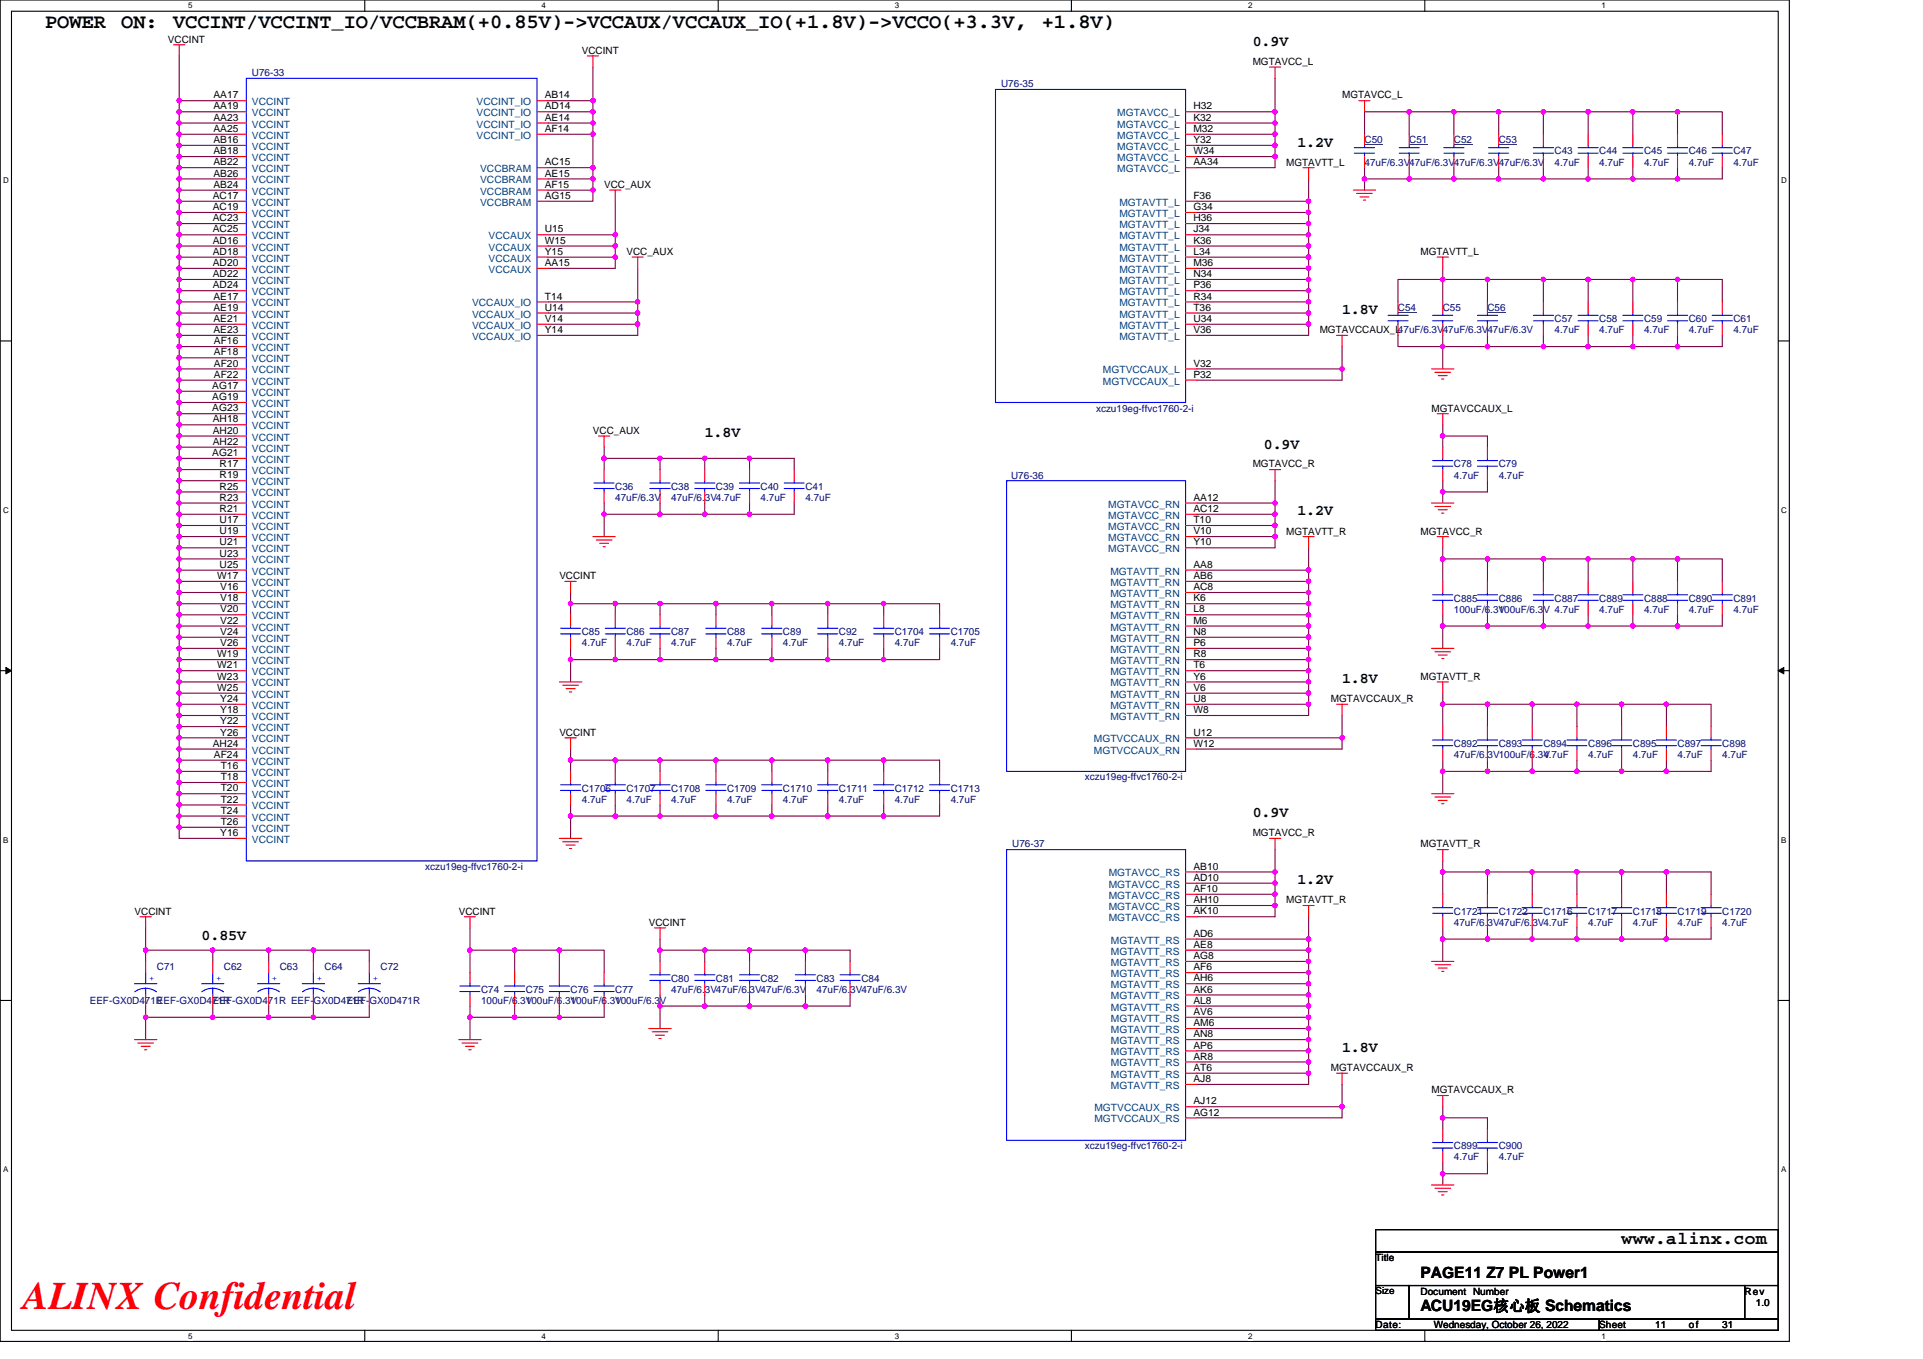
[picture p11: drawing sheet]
<svg xmlns="http://www.w3.org/2000/svg" width="297mm" height="210mm" viewBox="0 0 297 210" stroke-linecap="round" stroke-linejoin="round" font-family="sans-serif">
<defs><g id="words">
<text font-size="6" fill="#f00" x="3.5" y="202.3">ALINX Confidential</text>
<g font-size="3.2">
<text x="7" y="4.4">POWER</text>
<text x="18.7" y="4.4">ON:</text>
<text x="26.7" y="4.4">VCCINT/VCCINT_IO/VCCBRAM(+0.85V)-&gt;VCCAUX/VCCAUX_IO(+1.8V)-&gt;VCCO(+3.3V,</text>
<text x="160.9" y="4.4">+1.8V)</text>
</g>
<text font-size="2.8" x="250.5" y="192.3">www.alinx.com</text>
<g font-size="2.4">
<text x="219.4" y="197.4">PAGE11 Z7 PL Power1</text>
<text x="219.4" y="202.6">ACU19EG核心板 Schematics</text>
</g>
<g font-size="2.3">
<text x="193.5" y="7.1">0.9V</text>
<text x="200.4" y="22.7">1.2V</text>
<text x="207.3" y="48.6">1.8V</text>
<text x="108.9" y="67.6">1.8V</text>
<text x="195.2" y="69.3">0.9V</text>
<text x="200.4" y="79.7">1.2V</text>
<text x="207.3" y="105.6">1.8V</text>
<text x="193.5" y="126.3">0.9V</text>
<text x="200.4" y="136.7">1.2V</text>
<text x="31.1" y="145.3">0.85V</text>
<text x="207.3" y="162.6">1.8V</text>
</g>
<g font-size="1.5">
<text x="25.9" y="6.6">VCCINT</text>
<text x="89.9" y="8.3">VCCINT</text>
<text x="193.5" y="10">MGTAVCC_L</text>
<text x="33" y="15.2">AA17</text>
<text x="33" y="16.9">AA19</text>
<text x="84.2" y="15.2">AB14</text>
<text x="84.2" y="16.9">AD14</text>
<text x="184.3" y="16.9">H32</text>
<text x="207.3" y="15.2">MGTAVCC_L</text>
<text x="33" y="18.6">AA23</text>
<text x="33" y="20.4">AA25</text>
<text x="33" y="22.1">AB16</text>
<text x="33" y="23.8">AB18</text>
<text x="84.2" y="18.6">AE14</text>
<text x="84.2" y="20.4">AF14</text>
<text x="184.3" y="18.6">K32</text>
<text x="184.3" y="20.4">M32</text>
<text x="184.3" y="22.1">Y32</text>
<text x="184.3" y="23.8">W34</text>
<text x="33" y="25.5">AB22</text>
<text x="33" y="27.3">AB26</text>
<text x="33" y="29">AB24</text>
<text x="84.2" y="25.5">AC15</text>
<text x="84.2" y="27.3">AE15</text>
<text x="84.2" y="29">AF15</text>
<text x="93.3" y="29">VCC_AUX</text>
<text x="184.3" y="25.5">AA34</text>
<text x="198.7" y="25.6">MGTAVTT_L</text>
<text x="32.9" y="30.7">AC17</text>
<text x="32.9" y="32.5">AC19</text>
<text x="32.9" y="34.2">AC23</text>
<text x="32.9" y="35.9">AC25</text>
<text x="84.2" y="30.7">AG15</text>
<text x="84.2" y="35.9">U15</text>
<text x="184.3" y="30.7">F36</text>
<text x="184.3" y="32.5">G34</text>
<text x="184.3" y="34.2">H36</text>
<text x="184.3" y="35.9">J34</text>
<text x="32.9" y="37.7">AD16</text>
<text x="32.9" y="39.4">AD18</text>
<text x="32.9" y="41.1">AD20</text>
<text x="84.2" y="37.7">W15</text>
<text x="84.2" y="39.4">Y15</text>
<text x="84.2" y="41.1">AA15</text>
<text x="96.8" y="39.4">VCC_AUX</text>
<text x="184.3" y="37.7">K36</text>
<text x="184.3" y="39.4">L34</text>
<text x="184.3" y="41.1">M36</text>
<text x="219.4" y="39.4">MGTAVTT_L</text>
<text x="32.9" y="42.8">AD22</text>
<text x="32.9" y="44.6">AD24</text>
<text x="33" y="46.3">AE17</text>
<text x="84.2" y="46.3">T14</text>
<text x="184.3" y="42.8">N34</text>
<text x="184.3" y="44.6">P36</text>
<text x="184.3" y="46.3">R34</text>
<text x="33" y="48">AE19</text>
<text x="33" y="49.7">AE21</text>
<text x="33" y="51.5">AE23</text>
<text x="33" y="53.2">AF16</text>
<text x="84.2" y="48">U14</text>
<text x="84.2" y="49.7">V14</text>
<text x="84.2" y="51.5">Y14</text>
<text x="184.3" y="48">T36</text>
<text x="184.3" y="49.7">U34</text>
<text x="184.3" y="51.5">V36</text>
<text x="203.9" y="51.5">MGTAVCCAUX_L47uF/6.3V47uF/6.3V47uF/6.3V</text>
<text x="33" y="54.9">AF18</text>
<text x="33" y="56.6">AF20</text>
<text x="33" y="58.4">AF22</text>
<text x="184.3" y="56.6">V32</text>
<text x="184.3" y="58.4">P32</text>
<text x="32.8" y="60.1">AG17</text>
<text x="32.8" y="61.8">AG19</text>
<text x="32.8" y="63.6">AG23</text>
<text x="32.9" y="65.3">AH18</text>
<text x="221.1" y="63.6">MGTAVCCAUX_L</text>
<text x="32.8" y="70.5">AG21</text>
<text x="32.9" y="67">AH20</text>
<text x="32.9" y="68.7">AH22</text>
<text x="91.6" y="67">VCC_AUX</text>
<text x="33.9" y="72.2">R17</text>
<text x="33.9" y="73.9">R19</text>
<text x="33.9" y="75.6">R25</text>
<text x="33.9" y="77.4">R23</text>
<text x="184.3" y="77.4">AA12</text>
<text x="193.5" y="72.2">MGTAVCC_R</text>
<text x="33.9" y="79.1">R21</text>
<text x="33.9" y="80.8">U17</text>
<text x="33.9" y="82.6">U19</text>
<text x="184.3" y="79.1">AC12</text>
<text x="184.3" y="80.8">T10</text>
<text x="184.3" y="82.6">V10</text>
<text x="198.7" y="82.6">MGTAVTT_R</text>
<text x="219.4" y="82.6">MGTAVCC_R</text>
<text x="33.6" y="89.5">W17</text>
<text x="33.9" y="84.3">U21</text>
<text x="33.9" y="86">U23</text>
<text x="33.9" y="87.7">U25</text>
<text x="86.4" y="89.5">VCCINT</text>
<text x="184.3" y="87.7">AA8</text>
<text x="184.3" y="89.5">AB6</text>
<text x="184.3" y="84.3">Y10</text>
<text x="34" y="91.2">V16</text>
<text x="34" y="92.9">V18</text>
<text x="34" y="94.6">V20</text>
<text x="184.3" y="91.2">AC8</text>
<text x="184.3" y="92.9">K6</text>
<text x="184.3" y="94.6">L8</text>
<text x="33.6" y="101.6">W19</text>
<text x="34" y="96.4">V22</text>
<text x="34" y="98.1">V24</text>
<text x="34" y="99.8">V26</text>
<text x="184.3" y="96.4">M6</text>
<text x="184.3" y="98.1">N8</text>
<text x="184.3" y="99.8">P6</text>
<text x="184.3" y="101.6">R8</text>
<text x="33.6" y="103.3">W21</text>
<text x="33.6" y="105">W23</text>
<text x="33.6" y="106.7">W25</text>
<text x="184.3" y="103.3">T6</text>
<text x="184.3" y="105">Y6</text>
<text x="184.3" y="106.7">V6</text>
<text x="219.4" y="105">MGTAVTT_R</text>
<text x="34" y="108.5">Y24</text>
<text x="34" y="110.2">Y18</text>
<text x="34" y="111.9">Y22</text>
<text x="34" y="113.6">Y26</text>
<text x="86.4" y="113.7">VCCINT</text>
<text x="184.3" y="108.5">U8</text>
<text x="184.3" y="110.2">W8</text>
<text x="184.3" y="113.6">U12</text>
<text x="205.6" y="108.5">MGTAVCCAUX_R</text>
<text x="32.9" y="115.4">AH24</text>
<text x="33" y="117.1">AF24</text>
<text x="34.1" y="118.8">T16</text>
<text x="184.3" y="115.4">W12</text>
<text x="34.1" y="120.5">T18</text>
<text x="34.1" y="122.3">T20</text>
<text x="34.1" y="124">T22</text>
<text x="34.1" y="125.7">T24</text>
<text x="34" y="129.2">Y16</text>
<text x="34.1" y="127.5">T26</text>
<text x="193.5" y="129.2">MGTAVCC_R</text>
<text x="219.4" y="130.9">MGTAVTT_R</text>
<text x="184.3" y="134.4">AB10</text>
<text x="184.3" y="136.1">AD10</text>
<text x="184.3" y="137.8">AF10</text>
<text x="20.8" y="141.3">VCCINT</text>
<text x="70.9" y="141.3">VCCINT</text>
<text x="100.2" y="143">VCCINT</text>
<text x="184.3" y="139.6">AH10</text>
<text x="184.3" y="141.3">AK10</text>
<text x="198.7" y="139.6">MGTAVTT_R</text>
<text x="184.3" y="144.7">AD6</text>
<text x="184.3" y="146.5">AE8</text>
<text x="184.3" y="148.2">AG8</text>
<text x="184.3" y="149.9">AF6</text>
<text x="184.3" y="151.6">AH6</text>
<text x="184.3" y="153.4">AK6</text>
<text x="184.3" y="155.1">AL8</text>
<text x="184.3" y="156.8">AV6</text>
<text x="184.3" y="158.6">AM6</text>
<text x="184.3" y="160.3">AN8</text>
<text x="184.3" y="162">AP6</text>
<text x="184.3" y="163.7">AR8</text>
<text x="184.3" y="165.5">AT6</text>
<text x="184.3" y="167.2">AJ8</text>
<text x="205.6" y="165.5">MGTAVCCAUX_R</text>
<text x="184.3" y="170.6">AJ12</text>
<text x="184.3" y="172.4">AG12</text>
<text x="221.1" y="169">MGTAVCCAUX_R</text>
<text x="212.5" y="194.9">Title</text>
<text x="212.5" y="200">Size</text>
<text x="219.4" y="200">Document Number</text>
<text x="269.5" y="200">Rev</text>
<text x="271.2" y="201.8">1.0</text>
<text x="212.5" y="205.2">Date:</text>
<text x="221.5" y="205.2">Wednesday, October 26, 2022</text>
<text x="247" y="205.2">Sheet</text>
<text x="255.7" y="205.2">11</text>
<text x="260.9" y="205.2">of</text>
<text x="266" y="205.2">31</text>
</g>
<g font-size="1.5" fill="#000080">
<text x="38.9" y="11.8">U76-33</text>
<text x="154.6" y="13.5">U76-35</text>
<text x="210.8" y="22.1">C50</text>
<text x="217.7" y="22.1">C51</text>
<text x="224.6" y="22.1">C52</text>
<text x="231.5" y="22.1">C53</text>
<text x="240.1" y="23.9">C43</text>
<text x="247" y="23.9">C44</text>
<text x="254" y="23.9">C45</text>
<text x="260.9" y="23.9">C46</text>
<text x="267.8" y="23.9">C47</text>
<text x="210.8" y="25.6">47uF/6.3V47uF/6.3V47uF/6.3V47uF/6.3V</text>
<text x="240.1" y="25.6">4.7uF</text>
<text x="247" y="25.6">4.7uF</text>
<text x="254" y="25.6">4.7uF</text>
<text x="260.9" y="25.6">4.7uF</text>
<text x="267.8" y="25.6">4.7uF</text>
<text x="215.9" y="48">C54</text>
<text x="222.9" y="48">C55</text>
<text x="229.8" y="48">C56</text>
<text x="240.1" y="49.8">C57</text>
<text x="240.1" y="51.5">4.7uF</text>
<text x="247" y="49.8">C58</text>
<text x="247" y="51.5">4.7uF</text>
<text x="254" y="49.8">C59</text>
<text x="254" y="51.5">4.7uF</text>
<text x="260.9" y="49.8">C60</text>
<text x="260.9" y="51.5">4.7uF</text>
<text x="267.8" y="49.8">C61</text>
<text x="267.8" y="51.5">4.7uF</text>
<text x="169.3" y="63.6">xczu19eg-ffvc1760-2-i</text>
<text x="95" y="75.7">C36</text>
<text x="95" y="77.4">47uF/6.3V</text>
<text x="103.7" y="75.7">C38</text>
<text x="103.7" y="77.4">47uF/6.3V4.7uF</text>
<text x="110.6" y="75.7">C39</text>
<text x="117.5" y="75.7">C40</text>
<text x="117.5" y="77.4">4.7uF</text>
<text x="124.4" y="75.7">C41</text>
<text x="124.4" y="77.4">4.7uF</text>
<text x="156.2" y="74">U76-36</text>
<text x="224.6" y="72.2">C78</text>
<text x="224.6" y="74">4.7uF</text>
<text x="231.5" y="72.2">C79</text>
<text x="231.5" y="74">4.7uF</text>
<text x="224.6" y="92.9">C885</text>
<text x="224.6" y="94.7">100uF/6.3V</text>
<text x="231.5" y="92.9">C886</text>
<text x="231.5" y="94.7">100uF/6.3V 4.7uF</text>
<text x="240.1" y="92.9">C887</text>
<text x="247" y="92.9">C889</text>
<text x="247" y="94.7">4.7uF</text>
<text x="254" y="92.9">C888</text>
<text x="254" y="94.7">4.7uF</text>
<text x="260.9" y="92.9">C890</text>
<text x="260.9" y="94.7">4.7uF</text>
<text x="267.8" y="92.9">C891</text>
<text x="267.8" y="94.7">4.7uF</text>
<text x="89.9" y="98.1">C85</text>
<text x="89.9" y="99.9">4.7uF</text>
<text x="96.8" y="98.1">C86</text>
<text x="96.8" y="99.9">4.7uF</text>
<text x="103.7" y="98.1">C87</text>
<text x="103.7" y="99.9">4.7uF</text>
<text x="112.3" y="98.1">C88</text>
<text x="112.3" y="99.9">4.7uF</text>
<text x="120.9" y="98.1">C89</text>
<text x="120.9" y="99.9">4.7uF</text>
<text x="129.6" y="98.1">C92</text>
<text x="129.6" y="99.9">4.7uF</text>
<text x="138.2" y="98.1">C1704</text>
<text x="138.2" y="99.9">4.7uF</text>
<text x="146.9" y="98.1">C1705</text>
<text x="146.9" y="99.9">4.7uF</text>
<text x="224.6" y="115.4">C892</text>
<text x="224.6" y="117.1">47uF/6.3V100uF/6.3V</text>
<text x="231.5" y="115.4">C893</text>
<text x="238.4" y="115.4">C894</text>
<text x="238.4" y="117.1">4.7uF</text>
<text x="245.3" y="115.4">C896</text>
<text x="245.3" y="117.1">4.7uF</text>
<text x="252.2" y="115.4">C895</text>
<text x="252.2" y="117.1">4.7uF</text>
<text x="259.1" y="115.4">C897</text>
<text x="259.1" y="117.1">4.7uF</text>
<text x="266" y="115.4">C898</text>
<text x="266" y="117.1">4.7uF</text>
<text x="89.9" y="122.3">C1706</text>
<text x="89.9" y="124">4.7uF</text>
<text x="96.8" y="122.3">C1707</text>
<text x="96.8" y="124">4.7uF</text>
<text x="103.7" y="122.3">C1708</text>
<text x="103.7" y="124">4.7uF</text>
<text x="112.3" y="122.3">C1709</text>
<text x="112.3" y="124">4.7uF</text>
<text x="120.9" y="122.3">C1710</text>
<text x="120.9" y="124">4.7uF</text>
<text x="129.6" y="122.3">C1711</text>
<text x="129.6" y="124">4.7uF</text>
<text x="138.2" y="122.3">C1712</text>
<text x="138.2" y="124">4.7uF</text>
<text x="146.9" y="122.3">C1713</text>
<text x="146.9" y="124">4.7uF</text>
<text x="167.6" y="120.6">xczu19eg-ffvc1760-2-i</text>
<text x="156.4" y="130.9">U76-37</text>
<text x="65.7" y="134.4">xczu19eg-ffvc1760-2-i</text>
<text x="224.6" y="141.3">C1721</text>
<text x="224.6" y="143">47uF/6.3V47uF/6.3V4.7uF</text>
<text x="231.5" y="141.3">C1722</text>
<text x="238.4" y="141.3">C1716</text>
<text x="245.3" y="141.3">C1717</text>
<text x="245.3" y="143">4.7uF</text>
<text x="252.2" y="141.3">C1718</text>
<text x="252.2" y="143">4.7uF</text>
<text x="259.1" y="141.3">C1719</text>
<text x="259.1" y="143">4.7uF</text>
<text x="266" y="141.3">C1720</text>
<text x="266" y="143">4.7uF</text>
<text x="24.2" y="149.9">C71</text>
<text x="34.6" y="149.9">C62</text>
<text x="43.2" y="149.9">C63</text>
<text x="50.1" y="149.9">C64</text>
<text x="58.8" y="149.9">C72</text>
<text x="13.9" y="155.1">EEF-GX0D471R</text>
<text x="24.2" y="155.1">EEF-GX0D471R</text>
<text x="32.9" y="155.1">EEF-GX0D471R EEF-GX0D471R</text>
<text x="53.6" y="155.1">EEF-GX0D471R</text>
<text x="74.3" y="153.4">C74</text>
<text x="74.3" y="155.1">100uF/6.3V</text>
<text x="81.2" y="153.4">C75</text>
<text x="81.2" y="155.1">100uF/6.3V</text>
<text x="88.1" y="153.4">C76</text>
<text x="88.1" y="155.1">100uF/6.3V</text>
<text x="95" y="153.4">C77</text>
<text x="95" y="155.1">100uF/6.3V</text>
<text x="103.7" y="151.7">C80</text>
<text x="103.7" y="153.4">47uF/6.3V47uF/6.3V47uF/6.3V</text>
<text x="110.6" y="151.7">C81</text>
<text x="117.5" y="151.7">C82</text>
<text x="126.1" y="151.7">C83</text>
<text x="126.1" y="153.4">47uF/6.3V47uF/6.3V</text>
<text x="133.1" y="151.7">C84</text>
<text x="167.6" y="177.6">xczu19eg-ffvc1760-2-i</text>
<text x="224.6" y="177.6">C899</text>
<text x="224.6" y="179.3">4.7uF</text>
<text x="231.5" y="177.6">C900</text>
<text x="231.5" y="179.3">4.7uF</text>
</g>
<g font-size="1.5" fill="#004080">
<text x="38.9" y="16.3">VCCINT</text>
<text x="38.9" y="18">VCCINT</text>
<text x="73.6" y="16.3">VCCINT_IO</text>
<text x="73.6" y="18">VCCINT_IO</text>
<text x="172.6" y="18">MGTAVCC_L</text>
<text x="38.9" y="19.7">VCCINT</text>
<text x="38.9" y="21.4">VCCINT</text>
<text x="38.9" y="23.2">VCCINT</text>
<text x="73.6" y="19.7">VCCINT_IO</text>
<text x="73.6" y="21.4">VCCINT_IO</text>
<text x="172.6" y="19.7">MGTAVCC_L</text>
<text x="172.6" y="21.4">MGTAVCC_L</text>
<text x="172.6" y="23.2">MGTAVCC_L</text>
<text x="38.9" y="24.9">VCCINT</text>
<text x="38.9" y="26.6">VCCINT</text>
<text x="38.9" y="28.3">VCCINT</text>
<text x="74.2" y="26.6">VCCBRAM</text>
<text x="74.2" y="28.3">VCCBRAM</text>
<text x="172.6" y="24.9">MGTAVCC_L</text>
<text x="172.6" y="26.6">MGTAVCC_L</text>
<text x="38.9" y="30.1">VCCINT</text>
<text x="38.9" y="31.8">VCCINT</text>
<text x="38.9" y="33.5">VCCINT</text>
<text x="38.9" y="35.2">VCCINT</text>
<text x="74.2" y="30.1">VCCBRAM</text>
<text x="74.2" y="31.8">VCCBRAM</text>
<text x="172.9" y="31.8">MGTAVTT_L</text>
<text x="172.9" y="33.5">MGTAVTT_L</text>
<text x="172.9" y="35.2">MGTAVTT_L</text>
<text x="38.9" y="37">VCCINT</text>
<text x="38.9" y="38.7">VCCINT</text>
<text x="38.9" y="40.4">VCCINT</text>
<text x="75.5" y="37">VCCAUX</text>
<text x="75.5" y="38.7">VCCAUX</text>
<text x="75.5" y="40.4">VCCAUX</text>
<text x="172.9" y="37">MGTAVTT_L</text>
<text x="172.9" y="38.7">MGTAVTT_L</text>
<text x="172.9" y="40.4">MGTAVTT_L</text>
<text x="38.9" y="42.2">VCCINT</text>
<text x="38.9" y="43.9">VCCINT</text>
<text x="38.9" y="45.6">VCCINT</text>
<text x="38.9" y="47.3">VCCINT</text>
<text x="72.9" y="47.3">VCCAUX_IO</text>
<text x="75.5" y="42.2">VCCAUX</text>
<text x="172.9" y="42.2">MGTAVTT_L</text>
<text x="172.9" y="43.9">MGTAVTT_L</text>
<text x="172.9" y="45.6">MGTAVTT_L</text>
<text x="172.9" y="47.3">MGTAVTT_L</text>
<text x="38.9" y="49.1">VCCINT</text>
<text x="38.9" y="50.8">VCCINT</text>
<text x="38.9" y="52.5">VCCINT</text>
<text x="72.9" y="49.1">VCCAUX_IO</text>
<text x="72.9" y="50.8">VCCAUX_IO</text>
<text x="72.9" y="52.5">VCCAUX_IO</text>
<text x="172.9" y="49.1">MGTAVTT_L</text>
<text x="172.9" y="50.8">MGTAVTT_L</text>
<text x="172.9" y="52.5">MGTAVTT_L</text>
<text x="38.9" y="54.3">VCCINT</text>
<text x="38.9" y="56">VCCINT</text>
<text x="38.9" y="57.7">VCCINT</text>
<text x="38.9" y="59.4">VCCINT</text>
<text x="170.4" y="57.7">MGTVCCAUX_L</text>
<text x="170.4" y="59.4">MGTVCCAUX_L</text>
<text x="38.9" y="61.2">VCCINT</text>
<text x="38.9" y="62.9">VCCINT</text>
<text x="38.9" y="64.6">VCCINT</text>
<text x="38.9" y="66.3">VCCINT</text>
<text x="38.9" y="68.1">VCCINT</text>
<text x="38.9" y="69.8">VCCINT</text>
<text x="38.9" y="71.5">VCCINT</text>
<text x="38.9" y="73.3">VCCINT</text>
<text x="38.9" y="75">VCCINT</text>
<text x="38.9" y="76.7">VCCINT</text>
<text x="38.9" y="78.4">VCCINT</text>
<text x="38.9" y="80.2">VCCINT</text>
<text x="38.9" y="81.9">VCCINT</text>
<text x="38.9" y="83.6">VCCINT</text>
<text x="171.2" y="78.4">MGTAVCC_RN</text>
<text x="171.2" y="80.2">MGTAVCC_RN</text>
<text x="171.2" y="81.9">MGTAVCC_RN</text>
<text x="171.2" y="83.6">MGTAVCC_RN</text>
<text x="38.9" y="85.3">VCCINT</text>
<text x="38.9" y="87.1">VCCINT</text>
<text x="38.9" y="88.8">VCCINT</text>
<text x="171.2" y="85.3">MGTAVCC_RN</text>
<text x="171.5" y="88.8">MGTAVTT_RN</text>
<text x="38.9" y="90.5">VCCINT</text>
<text x="38.9" y="92.2">VCCINT</text>
<text x="38.9" y="94">VCCINT</text>
<text x="38.9" y="95.7">VCCINT</text>
<text x="171.5" y="90.5">MGTAVTT_RN</text>
<text x="171.5" y="92.2">MGTAVTT_RN</text>
<text x="171.5" y="94">MGTAVTT_RN</text>
<text x="171.5" y="95.7">MGTAVTT_RN</text>
<text x="38.9" y="97.4">VCCINT</text>
<text x="38.9" y="99.2">VCCINT</text>
<text x="38.9" y="100.9">VCCINT</text>
<text x="171.5" y="97.4">MGTAVTT_RN</text>
<text x="171.5" y="99.2">MGTAVTT_RN</text>
<text x="171.5" y="100.9">MGTAVTT_RN</text>
<text x="38.9" y="102.6">VCCINT</text>
<text x="38.9" y="104.3">VCCINT</text>
<text x="38.9" y="106.1">VCCINT</text>
<text x="38.9" y="107.8">VCCINT</text>
<text x="171.5" y="102.6">MGTAVTT_RN</text>
<text x="171.5" y="104.3">MGTAVTT_RN</text>
<text x="171.5" y="106.1">MGTAVTT_RN</text>
<text x="171.5" y="107.8">MGTAVTT_RN</text>
<text x="38.9" y="109.5">VCCINT</text>
<text x="38.9" y="111.3">VCCINT</text>
<text x="38.9" y="113">VCCINT</text>
<text x="171.5" y="109.5">MGTAVTT_RN</text>
<text x="171.5" y="111.3">MGTAVTT_RN</text>
<text x="38.9" y="114.7">VCCINT</text>
<text x="38.9" y="116.4">VCCINT</text>
<text x="38.9" y="118.2">VCCINT</text>
<text x="38.9" y="119.9">VCCINT</text>
<text x="169" y="114.7">MGTVCCAUX_RN</text>
<text x="169" y="116.4">MGTVCCAUX_RN</text>
<text x="38.9" y="121.6">VCCINT</text>
<text x="38.9" y="123.3">VCCINT</text>
<text x="38.9" y="125.1">VCCINT</text>
<text x="38.9" y="126.8">VCCINT</text>
<text x="38.9" y="128.5">VCCINT</text>
<text x="38.9" y="130.2">VCCINT</text>
<text x="171.3" y="135.4">MGTAVCC_RS</text>
<text x="171.3" y="137.2">MGTAVCC_RS</text>
<text x="171.3" y="138.9">MGTAVCC_RS</text>
<text x="171.3" y="140.6">MGTAVCC_RS</text>
<text x="171.3" y="142.3">MGTAVCC_RS</text>
<text x="171.6" y="145.8">MGTAVTT_RS</text>
<text x="171.6" y="147.5">MGTAVTT_RS</text>
<text x="171.6" y="149.2">MGTAVTT_RS</text>
<text x="171.6" y="151">MGTAVTT_RS</text>
<text x="171.6" y="152.7">MGTAVTT_RS</text>
<text x="171.6" y="154.4">MGTAVTT_RS</text>
<text x="171.6" y="156.1">MGTAVTT_RS</text>
<text x="171.6" y="157.9">MGTAVTT_RS</text>
<text x="171.6" y="159.6">MGTAVTT_RS</text>
<text x="171.6" y="161.3">MGTAVTT_RS</text>
<text x="171.6" y="163.1">MGTAVTT_RS</text>
<text x="171.6" y="164.8">MGTAVTT_RS</text>
<text x="171.6" y="166.5">MGTAVTT_RS</text>
<text x="169.1" y="171.7">MGTVCCAUX_RS</text>
<text x="169.1" y="173.4">MGTVCCAUX_RS</text>
<text x="171.6" y="168.3">MGTAVTT_RS</text>
</g>
<g font-size="1.4" fill="#00f">
<text x="23" y="151.6">+</text>
<text x="33.4" y="151.6">+</text>
<text x="42" y="151.6">+</text>
<text x="48.9" y="151.6">+</text>
<text x="57.6" y="151.6">+</text>
</g>
<g font-size="1.2">
<text x="29.1" y="1.3">5</text>
<text x="83.6" y="1.3">4</text>
<text x="138.2" y="1.3">3</text>
<text x="192.8" y="1.3">2</text>
<text x="247.4" y="1.3">1</text>
<text x=".5" y="28.3">D</text>
<text x="275.1" y="28.3">D</text>
<text x=".5" y="79.2">C</text>
<text x="275.1" y="79.2">C</text>
<text x=".5" y="130.2">B</text>
<text x="275.1" y="130.2">B</text>
<text x=".5" y="181.1">A</text>
<text x="275.1" y="181.1">A</text>
<text x="29.1" y="206.8">5</text>
<text x="83.6" y="206.8">4</text>
<text x="138.2" y="206.8">3</text>
<text x="192.8" y="206.8">2</text>
<text x="247.4" y="206.8">1</text>
</g>
</g></defs>
<path d="M0 0h276.4v207.3h-276.4zM1.8 1.7h272.9v203.8h-272.9z" fill="none" stroke="#000" stroke-width=".17"/>
<g fill="#fff">
<path d="M29.1 .2h.6v1.4h-.6z"/>
<path d="M29.1 205.7h.6v1.4h-.6z"/>
</g>
<path d="M56.3 0v1.7M56.3 205.5v1.8" fill="none" stroke="#000" stroke-width=".17"/>
<g fill="#fff">
<path d="M83.6 .2h.7v1.4h-.7z"/>
<path d="M83.6 205.7h.7v1.4h-.7z"/>
</g>
<path d="M110.9 0v1.7M110.9 205.5v1.8" fill="none" stroke="#000" stroke-width=".17"/>
<g fill="#fff">
<path d="M138.2 .2h.7v1.4h-.7z"/>
<path d="M138.2 205.7h.7v1.4h-.7z"/>
</g>
<path d="M165.5 0v1.7M165.5 205.5v1.8" fill="none" stroke="#000" stroke-width=".17"/>
<g fill="#fff">
<path d="M192.8 .2h.6v1.4h-.6z"/>
<path d="M192.8 205.7h.6v1.4h-.6z"/>
</g>
<path d="M220.1 0v1.7M220.1 205.5v1.8" fill="none" stroke="#000" stroke-width=".17"/>
<g fill="#fff">
<path d="M247.4 .2h.6v1.4h-.6z"/>
<path d="M247.4 205.7h.6v1.4h-.6z"/>
<path d="M.5 27.2h.8v1.4h-.8z"/>
<path d="M275.1 27.2h.9v1.4h-.9z"/>
<path d="M.5 78.1h.8v1.4h-.8z"/>
<path d="M275.1 78.1h.9v1.4h-.9z"/>
</g>
<path d="M0 52.7h1.8M274.7 52.7h1.7" fill="none" stroke="#000" stroke-width=".17"/>
<g fill="#fff">
<path d="M.5 129.1h.8v1.4h-.8z"/>
<path d="M275.1 129.1h.8v1.4h-.8z"/>
</g>
<path d="M0 103.6h1.8M274.7 103.6h1.7" fill="none" stroke="#000" stroke-width=".17"/>
<path d="M.9 103.1l.9 .5-.9 .5zM274.7 103.6l.8-.5v1z" fill="#000" stroke="#000" stroke-width=".15"/>
<g fill="#fff">
<path d="M.5 180h.8v1.4h-.8z"/>
<path d="M275.1 180h.8v1.4h-.8z"/>
</g>
<path d="M0 154.6h1.8M274.7 154.6h1.7M212.5 190h62.2v3.5h-62.2zM212.5 193.5h62.2v5.1h-62.2zM212.5 198.6h5.2v5.2h-5.2zM217.7 198.6h51.8v5.2h-51.8zM269.5 198.6h5.2v5.2h-5.2zM212.5 203.8h34.5v1.7h-34.5zM247 203.8h27.7v1.7h-27.7z" fill="none" stroke="#000" stroke-width=".17"/>
<g fill="none" stroke="#800040" stroke-width=".17">
<path d="M27.7 17.3h8.6M27.7 19h8.6M27.7 17.3v1.7M27.7 8.6v7M27.7 19v1.7M27.7 15.6v1.7M27.7 15.6h8.6M84.7 15.6h6.9M84.7 17.3h6.9M84.7 19h6.9M91.6 10.4v5.2M91.6 15.6v1.7"/>
<path d="M91.6 17.3v1.7M91.6 19v1.7M184.9 17.3h12.1M184.9 19h12.1M197 12.1v5.2M197 17.3v1.7M197 19v1.7M217.7 17.3v3.4M217.7 17.3h6.9M217.7 17.3h-6.9v3.4M224.6 17.3h6.9M224.6 17.3v3.4"/>
<path d="M231.5 17.3h6.9v3.4M231.5 17.3v3.4M238.4 17.3h6.9v3.4M245.3 17.3h6.9v3.4M252.2 17.3h6.9M259.1 17.3h6.9v3.4M259.1 17.3v3.4M27.7 25.9h8.6M27.7 22.5h8.6M27.7 34.5h8.6M27.7 31.1h8.6M27.7 39.7h8.6"/>
<path d="M27.7 25.9v1.7M27.7 20.7v1.8M27.7 22.5v1.7M27.7 34.5v1.8M27.7 29.4v1.7M27.7 31.1v1.7M27.7 27.6v1.8M27.7 38v1.7M27.7 39.7v1.8M27.7 36.3v1.7M27.7 24.2v1.7M27.7 32.8v1.7"/>
<path d="M27.7 20.7h8.6M27.7 24.2h8.6M27.7 27.6h8.6M27.7 29.4h8.6M27.7 32.8h8.6M27.7 36.3h8.6M27.7 38h8.6M84.7 36.3h10.3M84.7 38h10.3M84.7 39.7h10.3M84.7 20.7h6.9M84.7 25.9h6.9"/>
<path d="M91.6 20.7v5.2M91.6 25.9v1.7h-6.9M91.6 27.6v1.8h-6.9M91.6 29.4v1.7h-6.9M95 31.1v5.2M95 36.3v1.7M95 39.7v1.8h-10.3M95 38v1.7M184.9 31.1h17.2M184.9 32.8h17.2M184.9 34.5h17.2M184.9 36.3h17.2"/>
<path d="M184.9 38h17.2M184.9 39.7h17.2M184.9 20.7h12.1M184.9 22.5h12.1M184.9 24.2h12.1M197 20.7v1.8M197 22.5v1.7M197 24.2v1.7h-12.1M202.1 27.6v3.5M202.1 31.1v1.7M202.1 32.8v1.7M202.1 34.5v1.8"/>
<path d="M202.1 36.3v1.7M202.1 38v1.7M202.1 39.7v1.8M210.8 27.6h6.9M210.8 27.6v1.8M210.8 25.9v1.7M217.7 25.9v1.7M217.7 27.6h6.9M224.6 27.6h6.9M224.6 25.9v1.7M231.5 27.6h6.9M231.5 25.9v1.7"/>
<path d="M238.4 27.6h6.9M238.4 25.9v1.7M245.3 27.6h6.9M245.3 25.9v1.7M252.2 27.6h6.9M252.2 25.9v1.7M259.1 25.9v1.7M266 25.9v1.7h-6.9M27.7 51.8v1.8M27.7 51.8h8.6M27.7 46.7h8.6M27.7 48.4h8.6"/>
<path d="M27.7 57h8.6M27.7 43.2v1.7M27.7 46.7v1.7M27.7 48.4v1.7M27.7 55.3v1.7M27.7 57v1.7M27.7 53.6v1.7M27.7 41.5v1.7M27.7 58.7v1.8M27.7 50.1v1.7M27.7 43.2h8.6M27.7 41.5h8.6"/>
<path d="M27.7 44.9h8.6M27.7 50.1h8.6M27.7 53.6h8.6M27.7 55.3h8.6M27.7 58.7h8.6M27.7 44.9v1.8M84.7 46.7h13.8M84.7 48.4h13.8M84.7 50.1h13.8M98.5 50.1v1.7h-13.8M98.5 41.5v5.2M98.5 46.7v1.7"/>
<path d="M98.5 48.4v1.7M184.9 41.5h17.2M184.9 43.2h17.2M184.9 44.9h17.2M184.9 46.7h17.2M184.9 48.4h17.2M184.9 50.1h17.2M184.9 57h22.4M202.1 41.5v1.7M202.1 43.2v1.7M202.1 44.9v1.8M202.1 46.7v1.7"/>
<path d="M202.1 48.4v1.7M202.1 50.1v1.7h-17.2M207.3 53.6v3.4M207.3 57v1.7h-22.4M215.9 51.8v1.8h7M222.9 43.2h6.9v3.5M222.9 53.6h6.9M222.9 43.2v3.5M222.9 41.5v1.7M222.9 53.6v3.4M222.9 51.8v1.8M222.9 43.2h-7v3.5"/>
<path d="M229.8 51.8v1.8M229.8 43.2h8.6v3.5M229.8 53.6h8.6M238.4 43.2h6.9v3.5M238.4 53.6h6.9M238.4 51.8v1.8M245.3 43.2h6.9v3.5M245.3 53.6h6.9M245.3 51.8v1.8M252.2 43.2h6.9M252.2 53.6h6.9M252.2 51.8v1.8"/>
<path d="M259.1 43.2h6.9v3.5M259.1 43.2v3.5M259.1 51.8v1.8M266 51.8v1.8h-6.9M27.7 67.4v12.1M27.7 63.9h8.6M27.7 65.6h8.6M27.7 69.1h8.6M27.7 72.6h8.6M27.7 79.5h8.6M27.7 74.3h8.6M27.7 76h8.6"/>
<path d="M27.7 77.7h8.6M27.7 60.5v1.7M27.7 63.9v1.7M27.7 65.6v1.8M27.7 62.2v1.7M27.7 79.5v25.9M27.7 60.5h8.6M27.7 62.2h8.6M27.7 67.4h8.6M27.7 70.8h8.6M93.3 77.7v1.8h8.7M93.3 69.1v1.7"/>
<path d="M93.3 79.5v3.4M93.3 70.8v1.8M93.3 70.8h8.7M102 70.8h6.9v1.8M102 70.8v1.8M102 77.7v1.8M102 79.5h6.9M108.9 70.8h6.9M108.9 79.5h6.9M108.9 77.7v1.8M115.8 70.8h6.9v1.8M115.8 70.8v1.8"/>
<path d="M115.8 77.7v1.8M122.7 77.7v1.8h-6.9M184.9 77.7h12.1M184.9 79.5h12.1M197 74.3v3.4M197 77.7v1.8M197 79.5v1.7M222.9 67.4v1.7M222.9 76v1.7M222.9 67.4h6.9v1.7M222.9 74.3v1.7M222.9 65.6v1.8"/>
<path d="M229.8 74.3v1.7h-6.9M27.7 81.2h8.6M27.7 88.1h8.6M27.7 82.9h8.6M27.7 84.6h8.6M27.7 86.4h8.6M27.7 89.8h8.6M27.7 96.7h8.6M27.7 91.5h8.6M27.7 93.3h8.6M27.7 95h8.6M27.7 98.5h8.6"/>
<path d="M88.1 91.5v1.8M88.1 93.3h6.9v1.7M88.1 93.3v1.7M95 93.3h7v1.7M102 93.3h8.6v1.7M110.6 93.3h8.6v1.7M119.2 93.3h8.7v1.7M127.9 93.3h8.6M136.5 93.3v1.7M136.5 93.3h8.6v1.7M184.9 93.3h17.2M184.9 95h17.2"/>
<path d="M184.9 96.7h17.2M184.9 98.5h17.2M184.9 81.2h12.1M184.9 82.9h12.1M184.9 91.5h17.2M184.9 88.1h17.2M184.9 89.8h17.2M197 81.2v1.7M197 82.9v1.7h-12.1M202.1 84.6v3.5M202.1 91.5v1.8M202.1 93.3v1.7"/>
<path d="M202.1 95v1.7M202.1 96.7v1.8M202.1 98.5v1.7M202.1 88.1v1.7M202.1 89.8v1.7M222.9 86.4h6.9v3.4M222.9 96.7h6.9M222.9 86.4v3.4M222.9 84.6v1.8M222.9 96.7v3.5M222.9 95v1.7M229.8 86.4h8.6v3.4"/>
<path d="M229.8 96.7h8.6M229.8 95v1.7M238.4 86.4h6.9v3.4M238.4 96.7h6.9M238.4 95v1.7M245.3 86.4h6.9v3.4M245.3 96.7h6.9M245.3 95v1.7M252.2 86.4h6.9M252.2 96.7h6.9M252.2 95v1.7M259.1 86.4h6.9v3.4"/>
<path d="M259.1 86.4v3.4M259.1 95v1.7M266 95v1.7h-6.9M27.7 105.4h8.6M27.7 100.2h8.6M27.7 101.9h8.6M27.7 103.6h8.6M27.7 107.1h8.6M27.7 114h8.6M27.7 108.8h8.6M27.7 110.6h8.6M27.7 112.3h8.6"/>
<path d="M27.7 115.7h8.6M27.7 117.5h8.6M27.7 119.2h8.6M27.7 105.4v24.1h8.6M88.1 101.9h6.9M88.1 117.5h6.9M88.1 100.2v1.7M88.1 115.7v1.8M88.1 117.5v1.7M88.1 101.9v3.5M95 101.9h7M95 117.5h7"/>
<path d="M95 100.2v1.7M95 117.5v1.7M102 100.2v1.7M102 117.5v1.7M102 101.9h8.6M102 117.5h8.6M110.6 117.5v1.7M110.6 117.5h8.6M110.6 100.2v1.7M110.6 101.9h8.6M119.2 117.5v1.7M119.2 117.5h8.7"/>
<path d="M119.2 101.9h8.7M119.2 100.2v1.7M127.9 100.2v1.7M127.9 117.5v1.7M127.9 101.9h8.6M127.9 117.5h8.6M136.5 100.2v1.7M136.5 117.5v1.7M136.5 117.5h8.6v1.7M145.1 100.2v1.7h-8.6M184.9 100.2h17.2M184.9 101.9h17.2"/>
<path d="M184.9 103.6h17.2M184.9 105.4h17.2M184.9 107.1h17.2M184.9 108.8h17.2M184.9 114h22.4M202.1 100.2v1.7M202.1 101.9v1.7M202.1 103.6v1.8M202.1 105.4v1.7M202.1 107.1v1.7M202.1 108.8v1.8h-17.2M207.3 110.6v3.4"/>
<path d="M207.3 114v1.7h-22.4M222.9 108.8v3.5M222.9 119.2v3.4M222.9 108.8h6.9v3.5M222.9 119.2h6.9M222.9 107.1v1.7M222.9 117.5v1.7M229.8 108.8h6.9v3.5M229.8 119.2h6.9M229.8 117.5v1.7M236.7 108.8h6.9v3.5M236.7 119.2h6.9"/>
<path d="M236.7 117.5v1.7M243.6 108.8h6.9M243.6 119.2h6.9M243.6 117.5v1.7M250.5 108.8v3.5M250.5 108.8h6.9v3.5M250.5 119.2h6.9M250.5 117.5v1.7M257.4 108.8h6.9v3.5M257.4 117.5v1.7M264.3 117.5v1.7h-6.9M27.7 120.9h8.6"/>
<path d="M27.7 122.6h8.6M27.7 124.4h8.6M27.7 126.1h8.6M27.7 127.8h8.6M88.1 126.1h6.9M88.1 126.1v3.4M88.1 124.4v1.7M95 126.1h7M95 124.4v1.7M102 124.4v1.7M102 126.1h8.6M110.6 124.4v1.7"/>
<path d="M110.6 126.1h8.6M119.2 124.4v1.7M119.2 126.1h8.7M127.9 124.4v1.7M127.9 126.1h8.6M136.5 124.4v1.7M145.1 124.4v1.7h-8.6M184.9 134.7h12.1M184.9 136.5h12.1M184.9 138.2h12.1M184.9 139.9h12.1M197 131.3v3.4"/>
<path d="M197 134.7v1.8M197 136.5v1.7M197 138.2v1.7M197 139.9v1.7h-12.1M222.9 134.7h6.9M222.9 133v1.7M222.9 134.7v3.5M229.8 134.7v3.5M229.8 134.7h6.9M236.7 134.7h6.9M236.7 134.7v3.5M243.6 134.7h6.9"/>
<path d="M243.6 134.7v3.5M250.5 134.7h6.9M250.5 134.7v3.5M257.4 134.7h6.9v3.5M257.4 134.7v3.5M22.5 146.8v1.7M22.5 157.2v3.4M22.5 146.8h10.4v1.7M22.5 155.4v1.8h10.4M22.5 143.4v3.4M32.9 146.8h8.6M32.9 155.4v1.8h8.6"/>
<path d="M41.5 146.8h6.9M41.5 157.2h6.9M41.5 146.8v1.7M41.5 155.4v1.8M48.4 146.8h8.6v1.7M48.4 146.8v1.7M48.4 155.4v1.8M57 155.4v1.8h-8.6M72.6 146.8h6.9v3.5M72.6 157.2h6.9M72.6 146.8v3.5M72.6 155.4v1.8"/>
<path d="M72.6 143.4v3.4M72.6 157.2v3.4M79.5 146.8h6.9v3.5M79.5 157.2h6.9M79.5 155.4v1.8M86.4 155.4v1.8M86.4 146.8h6.9v3.5M93.3 155.4v1.8h-6.9M102 155.4h6.9M102 146.8h6.9M102 155.4v3.5M102 146.8v1.7"/>
<path d="M102 153.7v1.7M102 145.1v1.7M108.9 155.4h6.9M108.9 146.8h6.9M108.9 153.7v1.7M108.9 146.8v1.7M115.8 146.8v1.7M115.8 153.7v1.7M115.8 146.8h8.6M115.8 155.4h8.6M124.4 146.8h6.9v1.7M124.4 153.7v1.7"/>
<path d="M124.4 146.8v1.7M131.3 153.7v1.7h-6.9M184.9 150.3h17.2M184.9 152h17.2M184.9 153.7h17.2M184.9 155.4h17.2M184.9 157.2h17.2M184.9 158.9h17.2M184.9 145.1h17.2M184.9 146.8h17.2M184.9 148.5h17.2M202.1 141.6v3.5"/>
<path d="M202.1 148.5v1.8M202.1 150.3v1.7M202.1 152v1.7M202.1 153.7v1.7M202.1 155.4v1.8M202.1 157.2v1.7M202.1 158.9v1.7M202.1 145.1v1.7M202.1 146.8v1.7M222.9 145.1v3.4M222.9 145.1h6.9M222.9 143.4v1.7"/>
<path d="M229.8 145.1h6.9M229.8 143.4v1.7M236.7 145.1h6.9M236.7 143.4v1.7M243.6 145.1h6.9M243.6 143.4v1.7M250.5 145.1h6.9M250.5 143.4v1.7M257.4 143.4v1.7h6.9v-1.7M184.9 160.6h17.2M184.9 162.4h17.2M184.9 164.1h17.2"/>
<path d="M184.9 165.8h17.2M184.9 171h22.4M202.1 160.6v1.8M202.1 162.4v1.7M202.1 164.1v1.7M202.1 165.8v1.8h-17.2M207.3 167.6v3.4M207.3 171v1.7h-22.4M222.9 172.7h6.9v1.8M222.9 172.7v1.8M222.9 179.6v1.8M222.9 171v1.7"/>
<path d="M229.8 179.6v1.8h-6.9M222.9 181.4v1.7"/>
</g>
<g fill="#f0f" stroke="#f0f" stroke-width=".17">
<circle cx="252.2" cy="17.3" r=".34"/>
<circle cx="231.5" cy="17.3" r=".34"/>
<circle cx="245.3" cy="17.3" r=".34"/>
<circle cx="238.4" cy="17.3" r=".34"/>
<circle cx="245.3" cy="27.6" r=".33"/>
<circle cx="238.4" cy="27.6" r=".33"/>
<circle cx="252.2" cy="27.6" r=".33"/>
<circle cx="259.1" cy="17.3" r=".34"/>
<circle cx="259.1" cy="27.6" r=".33"/>
<circle cx="196.9" cy="17.3" r=".34"/>
<circle cx="196.9" cy="20.7" r=".34"/>
<circle cx="196.9" cy="19" r=".33"/>
<circle cx="196.9" cy="22.5" r=".34"/>
<circle cx="196.9" cy="24.2" r=".34"/>
<circle cx="202.1" cy="32.8" r=".34"/>
<circle cx="202.1" cy="31.1" r=".34"/>
<circle cx="202.1" cy="34.5" r=".34"/>
<circle cx="202.1" cy="38" r=".34"/>
<circle cx="202.1" cy="36.3" r=".33"/>
<circle cx="202.1" cy="41.4" r=".34"/>
<circle cx="202.1" cy="39.7" r=".34"/>
<circle cx="202.1" cy="43.2" r=".34"/>
<circle cx="202.1" cy="46.6" r=".34"/>
<circle cx="202.1" cy="44.9" r=".33"/>
<circle cx="202.1" cy="50.1" r=".34"/>
<circle cx="202.1" cy="48.4" r=".34"/>
<circle cx="207.3" cy="57" r=".34"/>
<circle cx="229.8" cy="43.2" r=".34"/>
<circle cx="245.3" cy="43.2" r=".34"/>
<circle cx="238.4" cy="43.2" r=".34"/>
<circle cx="229.8" cy="53.5" r=".33"/>
<circle cx="222.8" cy="53.5" r=".33"/>
<circle cx="238.4" cy="53.5" r=".33"/>
<circle cx="245.3" cy="53.5" r=".33"/>
<circle cx="252.2" cy="53.5" r=".33"/>
<circle cx="259.1" cy="43.2" r=".34"/>
<circle cx="252.2" cy="43.2" r=".34"/>
<circle cx="259.1" cy="53.5" r=".33"/>
<circle cx="222.8" cy="67.3" r=".34"/>
<circle cx="222.8" cy="76" r=".34"/>
<circle cx="27.7" cy="17.3" r=".34"/>
<circle cx="27.7" cy="15.5" r=".34"/>
<circle cx="27.7" cy="19" r=".33"/>
<circle cx="27.7" cy="25.9" r=".34"/>
<circle cx="27.7" cy="20.7" r=".34"/>
<circle cx="27.7" cy="22.5" r=".34"/>
<circle cx="27.7" cy="24.2" r=".34"/>
<circle cx="27.7" cy="27.6" r=".33"/>
<circle cx="27.7" cy="34.5" r=".34"/>
<circle cx="27.7" cy="29.4" r=".34"/>
<circle cx="27.7" cy="31.1" r=".34"/>
<circle cx="27.7" cy="32.8" r=".34"/>
<circle cx="27.7" cy="36.3" r=".33"/>
<circle cx="27.7" cy="43.2" r=".34"/>
<circle cx="27.7" cy="38" r=".34"/>
<circle cx="27.7" cy="39.7" r=".34"/>
<circle cx="27.7" cy="41.4" r=".34"/>
<circle cx="27.7" cy="44.9" r=".33"/>
<circle cx="27.7" cy="53.5" r=".33"/>
<circle cx="27.7" cy="51.8" r=".34"/>
<circle cx="27.7" cy="46.6" r=".34"/>
<circle cx="27.7" cy="48.4" r=".34"/>
<circle cx="27.7" cy="50.1" r=".34"/>
<circle cx="27.7" cy="60.4" r=".34"/>
<circle cx="27.7" cy="55.3" r=".34"/>
<circle cx="27.7" cy="57" r=".34"/>
<circle cx="27.7" cy="58.7" r=".34"/>
<circle cx="27.7" cy="62.2" r=".33"/>
<circle cx="27.7" cy="63.9" r=".34"/>
<circle cx="27.7" cy="65.6" r=".34"/>
<circle cx="27.7" cy="67.3" r=".34"/>
<circle cx="27.7" cy="70.8" r=".33"/>
<circle cx="27.7" cy="69.1" r=".34"/>
<circle cx="27.7" cy="72.5" r=".34"/>
<circle cx="27.7" cy="74.3" r=".34"/>
<circle cx="27.7" cy="76" r=".34"/>
<circle cx="27.7" cy="81.2" r=".34"/>
<circle cx="27.7" cy="88.1" r=".33"/>
<circle cx="27.7" cy="82.9" r=".34"/>
<circle cx="27.7" cy="84.6" r=".34"/>
<circle cx="27.7" cy="86.4" r=".34"/>
<circle cx="27.7" cy="89.8" r=".34"/>
<circle cx="27.7" cy="96.7" r=".33"/>
<circle cx="27.7" cy="91.5" r=".34"/>
<circle cx="27.7" cy="93.3" r=".34"/>
<circle cx="27.7" cy="95" r=".34"/>
<circle cx="27.7" cy="98.4" r=".34"/>
<circle cx="27.7" cy="100.2" r=".34"/>
<circle cx="27.7" cy="101.9" r=".34"/>
<circle cx="27.7" cy="107.1" r=".34"/>
<circle cx="27.7" cy="114" r=".33"/>
<circle cx="27.7" cy="108.8" r=".34"/>
<circle cx="27.7" cy="110.5" r=".34"/>
<circle cx="27.7" cy="112.3" r=".34"/>
<circle cx="27.7" cy="115.7" r=".34"/>
<circle cx="27.7" cy="117.5" r=".34"/>
<circle cx="27.7" cy="119.2" r=".34"/>
<circle cx="27.7" cy="120.9" r=".34"/>
<circle cx="27.7" cy="122.6" r=".33"/>
<circle cx="27.7" cy="124.4" r=".34"/>
<circle cx="27.7" cy="126.1" r=".34"/>
<circle cx="27.7" cy="127.8" r=".34"/>
<circle cx="27.7" cy="77.7" r=".34"/>
<circle cx="27.7" cy="79.4" r=".33"/>
<circle cx="27.7" cy="103.6" r=".34"/>
<circle cx="27.7" cy="105.4" r=".33"/>
<circle cx="91.6" cy="15.5" r=".34"/>
<circle cx="91.6" cy="17.3" r=".34"/>
<circle cx="91.6" cy="20.7" r=".34"/>
<circle cx="91.6" cy="19" r=".33"/>
<circle cx="91.6" cy="27.6" r=".33"/>
<circle cx="91.6" cy="25.9" r=".34"/>
<circle cx="91.6" cy="29.4" r=".34"/>
<circle cx="95" cy="38" r=".34"/>
<circle cx="95" cy="36.3" r=".33"/>
<circle cx="95" cy="39.7" r=".34"/>
<circle cx="98.5" cy="50.1" r=".34"/>
<circle cx="98.5" cy="46.6" r=".34"/>
<circle cx="98.5" cy="48.4" r=".34"/>
<circle cx="48.4" cy="146.8" r=".34"/>
<circle cx="41.5" cy="157.2" r=".33"/>
<circle cx="48.4" cy="157.2" r=".33"/>
<circle cx="41.5" cy="146.8" r=".34"/>
<circle cx="32.8" cy="146.8" r=".34"/>
<circle cx="22.5" cy="146.8" r=".34"/>
<circle cx="32.9" cy="157.2" r=".33"/>
<circle cx="22.5" cy="157.2" r=".33"/>
<circle cx="72.6" cy="146.8" r=".34"/>
<circle cx="72.6" cy="157.2" r=".33"/>
<circle cx="86.4" cy="146.8" r=".34"/>
<circle cx="79.5" cy="146.8" r=".34"/>
<circle cx="79.5" cy="157.2" r=".33"/>
<circle cx="86.4" cy="157.2" r=".33"/>
<circle cx="196.9" cy="79.4" r=".33"/>
<circle cx="196.9" cy="77.7" r=".34"/>
<circle cx="196.9" cy="81.2" r=".34"/>
<circle cx="196.9" cy="82.9" r=".34"/>
<circle cx="202.1" cy="91.5" r=".34"/>
<circle cx="202.1" cy="95" r=".34"/>
<circle cx="202.1" cy="93.3" r=".34"/>
<circle cx="202.1" cy="96.7" r=".33"/>
<circle cx="202.1" cy="100.2" r=".34"/>
<circle cx="202.1" cy="98.4" r=".34"/>
<circle cx="202.1" cy="101.9" r=".34"/>
<circle cx="202.1" cy="105.4" r=".33"/>
<circle cx="202.1" cy="103.6" r=".34"/>
<circle cx="202.1" cy="107.1" r=".34"/>
<circle cx="202.1" cy="108.8" r=".34"/>
<circle cx="207.3" cy="114" r=".33"/>
<circle cx="101.9" cy="155.4" r=".34"/>
<circle cx="108.9" cy="155.4" r=".34"/>
<circle cx="124.4" cy="155.4" r=".34"/>
<circle cx="115.8" cy="146.8" r=".34"/>
<circle cx="124.4" cy="146.8" r=".34"/>
<circle cx="115.8" cy="155.4" r=".34"/>
<circle cx="108.9" cy="146.8" r=".34"/>
<circle cx="101.9" cy="146.8" r=".34"/>
<circle cx="95" cy="93.3" r=".34"/>
<circle cx="88.1" cy="93.3" r=".34"/>
<circle cx="110.6" cy="93.3" r=".34"/>
<circle cx="101.9" cy="93.3" r=".34"/>
<circle cx="119.2" cy="93.3" r=".34"/>
<circle cx="119.2" cy="101.9" r=".34"/>
<circle cx="95" cy="101.9" r=".34"/>
<circle cx="110.6" cy="101.9" r=".34"/>
<circle cx="101.9" cy="101.9" r=".34"/>
<circle cx="88.1" cy="101.9" r=".34"/>
<circle cx="115.8" cy="70.8" r=".33"/>
<circle cx="108.9" cy="70.8" r=".33"/>
<circle cx="101.9" cy="70.8" r=".33"/>
<circle cx="108.9" cy="79.4" r=".33"/>
<circle cx="101.9" cy="79.4" r=".33"/>
<circle cx="115.8" cy="79.4" r=".33"/>
<circle cx="93.3" cy="70.8" r=".33"/>
<circle cx="93.3" cy="79.4" r=".33"/>
<circle cx="202.1" cy="89.8" r=".34"/>
<circle cx="202.1" cy="88.1" r=".33"/>
<circle cx="196.9" cy="134.7" r=".34"/>
<circle cx="196.9" cy="136.4" r=".34"/>
<circle cx="196.9" cy="139.9" r=".33"/>
<circle cx="196.9" cy="138.2" r=".34"/>
<circle cx="202.1" cy="148.5" r=".33"/>
<circle cx="202.1" cy="150.3" r=".34"/>
<circle cx="202.1" cy="152" r=".34"/>
<circle cx="202.1" cy="153.7" r=".34"/>
<circle cx="202.1" cy="157.2" r=".33"/>
<circle cx="202.1" cy="155.4" r=".34"/>
<circle cx="202.1" cy="158.9" r=".34"/>
<circle cx="202.1" cy="162.3" r=".34"/>
<circle cx="202.1" cy="160.6" r=".34"/>
<circle cx="202.1" cy="165.8" r=".33"/>
<circle cx="202.1" cy="164.1" r=".34"/>
<circle cx="207.3" cy="171" r=".34"/>
<circle cx="202.1" cy="145.1" r=".34"/>
<circle cx="202.1" cy="146.8" r=".34"/>
<circle cx="252.2" cy="86.4" r=".34"/>
<circle cx="229.8" cy="86.4" r=".34"/>
<circle cx="222.8" cy="86.4" r=".34"/>
<circle cx="245.3" cy="86.4" r=".34"/>
<circle cx="238.4" cy="86.4" r=".34"/>
<circle cx="229.8" cy="96.7" r=".33"/>
<circle cx="222.8" cy="96.7" r=".33"/>
<circle cx="245.3" cy="96.7" r=".33"/>
<circle cx="238.4" cy="96.7" r=".33"/>
<circle cx="252.2" cy="96.7" r=".33"/>
<circle cx="259.1" cy="86.4" r=".34"/>
<circle cx="259.1" cy="96.7" r=".33"/>
<circle cx="250.5" cy="108.8" r=".34"/>
<circle cx="229.8" cy="108.8" r=".34"/>
<circle cx="222.8" cy="108.8" r=".34"/>
<circle cx="243.6" cy="108.8" r=".34"/>
<circle cx="236.7" cy="108.8" r=".34"/>
<circle cx="222.8" cy="119.2" r=".34"/>
<circle cx="229.8" cy="119.2" r=".34"/>
<circle cx="243.6" cy="119.2" r=".34"/>
<circle cx="236.7" cy="119.2" r=".34"/>
<circle cx="250.5" cy="119.2" r=".34"/>
<circle cx="257.4" cy="119.2" r=".34"/>
<circle cx="257.4" cy="108.8" r=".34"/>
<circle cx="222.8" cy="181.4" r=".34"/>
<circle cx="222.8" cy="172.7" r=".34"/>
<circle cx="127.8" cy="93.3" r=".34"/>
<circle cx="136.5" cy="93.3" r=".34"/>
<circle cx="127.8" cy="101.9" r=".34"/>
<circle cx="136.5" cy="101.9" r=".34"/>
<circle cx="88.1" cy="117.5" r=".34"/>
<circle cx="95" cy="117.5" r=".34"/>
<circle cx="110.6" cy="117.5" r=".34"/>
<circle cx="101.9" cy="117.5" r=".34"/>
<circle cx="119.2" cy="117.5" r=".34"/>
<circle cx="127.8" cy="117.5" r=".34"/>
<circle cx="136.5" cy="117.5" r=".34"/>
<circle cx="95" cy="126.1" r=".34"/>
<circle cx="119.2" cy="126.1" r=".34"/>
<circle cx="88.1" cy="126.1" r=".34"/>
<circle cx="110.6" cy="126.1" r=".34"/>
<circle cx="101.9" cy="126.1" r=".34"/>
<circle cx="127.8" cy="126.1" r=".34"/>
<circle cx="136.5" cy="126.1" r=".34"/>
<circle cx="222.8" cy="134.7" r=".34"/>
<circle cx="229.8" cy="134.7" r=".34"/>
<circle cx="243.6" cy="134.7" r=".34"/>
<circle cx="236.7" cy="134.7" r=".34"/>
<circle cx="250.5" cy="134.7" r=".34"/>
<circle cx="257.4" cy="134.7" r=".34"/>
<circle cx="222.8" cy="145.1" r=".34"/>
<circle cx="229.8" cy="145.1" r=".34"/>
<circle cx="243.6" cy="145.1" r=".34"/>
<circle cx="236.7" cy="145.1" r=".34"/>
<circle cx="250.5" cy="145.1" r=".34"/>
<circle cx="257.4" cy="145.1" r=".34"/>
<circle cx="222.8" cy="43.2" r=".34"/>
<circle cx="224.6" cy="27.6" r=".33"/>
<circle cx="231.5" cy="27.6" r=".33"/>
<circle cx="210.8" cy="27.6" r=".33"/>
<circle cx="217.7" cy="27.6" r=".33"/>
<circle cx="217.7" cy="17.3" r=".34"/>
<circle cx="224.6" cy="17.3" r=".34"/>
</g>
<g fill="none" stroke="#f00" stroke-width=".17">
<path d="M26.8 6.9h1.8M27.7 6.9v1.7M36.3 15.6h1.8M36.3 17.3h1.8M36.3 19h1.8M82.9 15.6h1.8M82.9 17.3h1.8M82.9 19h1.8M90.7 8.6h1.8M91.6 8.6v1.8M183.1 17.3h1.8M183.1 19h1.8"/>
<path d="M196.1 10.4h1.7M197 10.4v1.7M209.9 15.6h1.7M210.8 15.6v1.7M36.3 20.7h1.8M36.3 22.5h1.8M36.3 24.2h1.8M36.3 25.9h1.8M36.3 27.6h1.8M36.3 29.4h1.8M36.3 31.1h1.8M36.3 32.8h1.8"/>
<path d="M36.3 34.5h1.8M36.3 36.3h1.8M36.3 38h1.8M36.3 39.7h1.8M82.9 20.7h1.8M82.9 25.9h1.8M82.9 27.6h1.8M82.9 29.4h1.8M82.9 31.1h1.8M82.9 36.3h1.8M82.9 38h1.8M82.9 39.7h1.8"/>
<path d="M94.2 29.4h1.7M95 29.4v1.7M97.6 39.7h1.8M98.5 39.7v1.8M183.1 20.7h1.8M183.1 22.5h1.8M183.1 24.2h1.8M183.1 25.9h1.8M183.1 31.1h1.8M183.1 32.8h1.8M183.1 34.5h1.8M183.1 36.3h1.8"/>
<path d="M183.1 38h1.8M183.1 39.7h1.8M201.3 25.9h1.7M202.1 25.9v1.7M209 29.4h3.5M209.5 29.9h2.5M210.1 30.4h1.4M210.6 30.9h.3M210.8 20.7v1.8M210.8 24.2v1.7M217.7 20.7v1.8M217.7 24.2v1.7"/>
<path d="M222 39.7h1.7M222.9 39.7v1.8M224.6 20.7v1.8M224.6 24.2v1.7M231.5 20.7v1.8M231.5 24.2v1.7M238.4 20.7v1.8M238.4 24.2v1.7M245.3 20.7v1.8M245.3 24.2v1.7M252.2 20.7v1.8M252.2 24.2v1.7"/>
<path d="M259.1 20.7v1.8M259.1 24.2v1.7M266 20.7v1.8M266 24.2v1.7M36.3 41.5h1.8M36.3 43.2h1.8M36.3 44.9h1.8M36.3 46.7h1.8M36.3 48.4h1.8M36.3 50.1h1.8M36.3 51.8h1.8M36.3 53.6h1.8"/>
<path d="M36.3 55.3h1.8M36.3 57h1.8M36.3 58.7h1.8M82.9 41.5h1.8M82.9 46.7h1.8M82.9 48.4h1.8M82.9 50.1h1.8M82.9 51.8h1.8M183.1 41.5h1.8M183.1 43.2h1.8M183.1 44.9h1.8M183.1 46.7h1.8"/>
<path d="M183.1 48.4h1.8M183.1 50.1h1.8M183.1 51.8h1.8M183.1 57h1.8M183.1 58.7h1.8M206.5 51.8h1.7M207.3 51.8v1.8M215.9 46.7v1.7M215.9 50.1v1.7M221.1 57h3.5M221.7 57.5h2.4M222.2 58h1.3"/>
<path d="M222.7 58.6h.3M222.9 46.7v1.7M222.9 50.1v1.7M229.8 46.7v1.7M229.8 50.1v1.7M238.4 46.7v1.7M238.4 50.1v1.7M245.3 46.7v1.7M245.3 50.1v1.7M252.2 46.7v1.7M252.2 50.1v1.7M259.1 46.7v1.7"/>
<path d="M259.1 50.1v1.7M266 46.7v1.7M266 50.1v1.7M36.3 60.5h1.8M36.3 62.2h1.8M36.3 63.9h1.8M36.3 65.6h1.8M36.3 67.4h1.8M36.3 69.1h1.8M36.3 70.8h1.8M36.3 72.6h1.8M36.3 74.3h1.8"/>
<path d="M36.3 76h1.8M36.3 77.7h1.8M36.3 79.5h1.8M92.5 67.4h1.7M93.3 67.4v1.7M93.3 72.6v1.7M93.3 76v1.7M102 72.6v1.7M102 76v1.7M108.9 72.6v1.7M108.9 76v1.7M115.8 72.6v1.7"/>
<path d="M115.8 76v1.7M122.7 72.6v1.7M122.7 76v1.7M183.1 77.7h1.8M183.1 79.5h1.8M196.1 72.6h1.7M197 72.6v1.7M221.1 77.7h3.5M221.7 78.3h2.4M222 63.9h1.7M222.2 78.8h1.3M222.7 79.3h.3"/>
<path d="M222.9 63.9v1.7M222.9 69.1v1.7M222.9 72.6v1.7M229.8 69.1v1.7M229.8 72.6v1.7M36.3 81.2h1.8M36.3 82.9h1.8M36.3 84.6h1.8M36.3 86.4h1.8M36.3 88.1h1.8M36.3 89.8h1.8M36.3 91.5h1.8"/>
<path d="M36.3 93.3h1.8M36.3 95h1.8M36.3 96.7h1.8M36.3 98.5h1.8M87.3 89.8h1.7M88.1 95v1.7M88.1 98.5v1.7M88.1 89.8v1.7M91.6 82.9h3.4M92.1 83.4h2.4M92.6 83.9h1.4M93.2 84.5h.3"/>
<path d="M95 95v1.7M95 98.5v1.7M102 95v1.7M102 98.5v1.7M110.6 95v1.7M110.6 98.5v1.7M119.2 95v1.7M119.2 98.5v1.7M127.9 95v1.7M127.9 98.5v1.7M136.5 95v1.7M136.5 98.5v1.7"/>
<path d="M145.1 95v1.7M145.1 98.5v1.7M183.1 81.2h1.8M183.1 82.9h1.8M183.1 84.6h1.8M183.1 88.1h1.8M183.1 89.8h1.8M183.1 91.5h1.8M183.1 93.3h1.8M183.1 95h1.8M183.1 96.7h1.8M183.1 98.5h1.8"/>
<path d="M201.3 82.9h1.7M202.1 82.9v1.7M222 82.9h1.7M222.9 82.9v1.7M222.9 89.8v1.7M222.9 93.3v1.7M229.8 89.8v1.7M229.8 93.3v1.7M238.4 89.8v1.7M238.4 93.3v1.7M245.3 89.8v1.7M245.3 93.3v1.7"/>
<path d="M252.2 89.8v1.7M252.2 93.3v1.7M259.1 89.8v1.7M259.1 93.3v1.7M266 89.8v1.7M266 93.3v1.7M36.3 100.2h1.8M36.3 101.9h1.8M36.3 103.6h1.8M36.3 105.4h1.8M36.3 107.1h1.8M36.3 108.8h1.8"/>
<path d="M36.3 110.6h1.8M36.3 112.3h1.8M36.3 114h1.8M36.3 115.7h1.8M36.3 117.5h1.8M36.3 119.2h1.8M86.4 105.4h3.5M86.9 105.9h2.4M87.3 114h1.7M87.4 106.4h1.4M88 106.9h.3M88.1 114v1.7"/>
<path d="M88.1 119.2v1.7M95 119.2v1.7M102 119.2v1.7M110.6 119.2v1.7M119.2 119.2v1.7M127.9 119.2v1.7M136.5 119.2v1.7M145.1 119.2v1.7M183.1 100.2h1.8M183.1 101.9h1.8M183.1 103.6h1.8M183.1 105.4h1.8"/>
<path d="M183.1 107.1h1.8M183.1 108.8h1.8M183.1 110.6h1.8M183.1 114h1.8M183.1 115.7h1.8M206.5 108.8h1.7M207.3 108.8v1.8M221.1 100.2h3.5M221.7 100.7h2.4M222 105.4h1.7M222.2 101.2h1.3M222.7 101.7h.3"/>
<path d="M222.9 105.4v1.7M222.9 112.3v1.7M222.9 115.7v1.8M229.8 112.3v1.7M229.8 115.7v1.8M236.7 112.3v1.7M236.7 115.7v1.8M243.6 112.3v1.7M243.6 115.7v1.8M250.5 112.3v1.7M250.5 115.7v1.8M257.4 112.3v1.7"/>
<path d="M257.4 115.7v1.8M264.3 112.3v1.7M264.3 115.7v1.8M36.3 120.9h1.8M36.3 122.6h1.8M36.3 124.4h1.8M36.3 126.1h1.8M36.3 127.8h1.8M36.3 129.5h1.8M86.4 129.5h3.5M86.9 130.1h2.4M87.4 130.6h1.4"/>
<path d="M88 131.1h.3M88.1 122.6v1.8M95 122.6v1.8M102 122.6v1.8M110.6 122.6v1.8M119.2 122.6v1.8M127.9 122.6v1.8M136.5 122.6v1.8M145.1 122.6v1.8M183.1 134.7h1.8M183.1 136.5h1.8M183.1 138.2h1.8"/>
<path d="M183.1 139.9h1.8M196.1 129.5h1.7M197 129.5v1.8M201.3 139.9h1.7M202.1 139.9v1.7M221.1 122.6h3.5M221.7 123.1h2.4M222 131.3h1.7M222.2 123.7h1.3M222.7 124.2h.3M222.9 138.2v1.7M222.9 131.3v1.7"/>
<path d="M229.8 138.2v1.7M236.7 138.2v1.7M243.6 138.2v1.7M250.5 138.2v1.7M257.4 138.2v1.7M264.3 138.2v1.7M21.6 141.6h1.8M22.5 141.6v1.8M22.5 148.5v1.8M22.5 153.7v1.7M32.9 148.5v1.8M32.9 153.7v1.7"/>
<path d="M41.5 148.5v1.8M41.5 153.7v1.7M48.4 148.5v1.8M48.4 153.7v1.7M57 148.5v1.8M57 153.7v1.7M71.7 141.6h1.7M72.6 141.6v1.8M72.6 150.3v1.7M72.6 153.7v1.7M79.5 150.3v1.7M79.5 153.7v1.7"/>
<path d="M86.4 150.3v1.7M86.4 153.7v1.7M93.3 150.3v1.7M93.3 153.7v1.7M100.2 158.9h3.5M100.8 159.4h2.4M101.1 143.4h1.7M101.3 160h1.3M102 143.4v1.7M102 148.5v1.8M102 152v1.7M108.9 148.5v1.8"/>
<path d="M108.9 152v1.7M115.8 148.5v1.8M115.8 152v1.7M124.4 148.5v1.8M124.4 152v1.7M131.3 148.5v1.8M131.3 152v1.7M183.1 141.6h1.8M183.1 145.1h1.8M183.1 146.8h1.8M183.1 148.5h1.8M183.1 150.3h1.8"/>
<path d="M183.1 152h1.8M183.1 153.7h1.8M183.1 155.4h1.8M183.1 157.2h1.8M183.1 158.9h1.8M221.1 148.5h3.5M221.7 149.1h2.4M222.2 149.6h1.3M222.7 150.1h.3M222.9 141.6v1.8M229.8 141.6v1.8M236.7 141.6v1.8"/>
<path d="M243.6 141.6v1.8M250.5 141.6v1.8M257.4 141.6v1.8M264.3 141.6v1.8M20.8 160.6h3.4M21.3 161.2h2.4M21.8 161.7h1.4M22.3 162.2h.4M70.9 160.6h3.4M71.4 161.2h2.4M71.9 161.7h1.4M72.4 162.2h.4"/>
<path d="M101.8 160.5h.3M183.1 160.6h1.8M183.1 162.4h1.8M183.1 164.1h1.8M183.1 165.8h1.8M183.1 167.6h1.8M183.1 171h1.8M183.1 172.7h1.8M206.5 165.8h1.7M207.3 165.8v1.8M222 169.3h1.7M222.9 169.3v1.7"/>
<path d="M222.9 174.5v1.7M222.9 177.9v1.7M229.8 174.5v1.7M229.8 177.9v1.7M221.1 183.1h3.5M221.7 183.6h2.4M222.2 184.1h1.3M222.7 184.6h.3"/>
</g>
<g fill="none" stroke="#00f" stroke-width=".17">
<path d="M38.1 12.1h44.8v120.9h-44.8zM153.8 13.8h29.3v48.4h-29.3zM209.2 23.7h3.1M209.2 22.8h3.1M210.8 22.5v.3M210.8 23.7v.5M216.1 23.7h3.1M216.1 22.8h3.1M217.7 22.5v.3M217.7 23.7v.5M223 23.7h3.1M223 22.8h3.1"/>
<path d="M224.6 22.5v.3M224.6 23.7v.5M229.9 23.7h3.1M229.9 22.8h3.1M231.5 22.5v.3M231.5 23.7v.5M236.9 23.7h3.1M236.9 22.8h3.1M238.4 22.5v.3M238.4 23.7v.5M243.8 23.7h3.1M243.8 22.8h3.1"/>
<path d="M245.3 22.5v.3M245.3 23.7v.5M250.7 23.7h3.1M250.7 22.8h3.1M252.2 22.5v.3M252.2 23.7v.5M257.6 23.7h3.1M257.6 22.8h3.1M259.1 22.5v.3M259.1 23.7v.5M264.5 23.7h3.1M264.5 22.8h3.1"/>
<path d="M266 22.5v.3M266 23.7v.5M214.4 49.6h3.1M214.4 48.7h3.1M215.9 48.4v.3M215.9 49.6v.5M221.3 49.6h3.1M221.3 48.7h3.1M222.9 48.4v.3M222.9 49.6v.5M228.2 49.6h3.1M228.2 48.7h3.1"/>
<path d="M229.8 48.4v.3M229.8 49.6v.5M236.9 49.6h3.1M236.9 48.7h3.1M238.4 48.4v.3M238.4 49.6v.5M243.8 49.6h3.1M243.8 48.7h3.1M245.3 48.4v.3M245.3 49.6v.5M250.7 49.6h3.1M250.7 48.7h3.1"/>
<path d="M252.2 48.4v.3M252.2 49.6v.5M257.6 49.6h3.1M257.6 48.7h3.1M259.1 48.4v.3M259.1 49.6v.5M264.5 49.6h3.1M264.5 48.7h3.1M266 48.4v.3M266 49.6v.5M91.8 75.5h3.1M91.8 74.6h3.1"/>
<path d="M93.3 74.3v.3M93.3 75.5v.5M100.4 75.5h3.1M100.4 74.6h3.1M102 74.3v.3M102 75.5v.5M107.3 75.5h3.1M107.3 74.6h3.1M108.9 74.3v.3M108.9 75.5v.5M114.2 75.5h3.1M114.2 74.6h3.1"/>
<path d="M115.8 74.3v.3M115.8 75.5v.5M121.1 75.5h3.1M121.1 74.6h3.1M122.7 74.3v.3M122.7 75.5v.5M155.5 74.3h27.6v44.9h-27.6zM221.3 72h3.1M221.3 71.2h3.1M222.9 70.8v.4M222.9 72v.6M228.2 72h3.1"/>
<path d="M228.2 71.2h3.1M229.8 70.8v.4M229.8 72v.6M86.6 97.9h3.1M86.6 97.1h3.1M88.1 96.7v.4M88.1 97.9v.6M93.5 97.9h3.1M93.5 97.1h3.1M95 96.7v.4M95 97.9v.6M100.4 97.9h3.1"/>
<path d="M100.4 97.1h3.1M102 96.7v.4M102 97.9v.6M109 97.9h3.1M109 97.1h3.1M110.6 96.7v.4M110.6 97.9v.6M117.7 97.9h3.1M117.7 97.1h3.1M119.2 96.7v.4M119.2 97.9v.6M126.3 97.9h3.1"/>
<path d="M126.3 97.1h3.1M127.9 96.7v.4M127.9 97.9v.6M134.9 97.9h3.1M134.9 97.1h3.1M136.5 96.7v.4M136.5 97.9v.6M143.6 97.9h3.1M143.6 97.1h3.1M145.1 96.7v.4M145.1 97.9v.6M221.3 92.8h3.1"/>
<path d="M221.3 91.9h3.1M222.9 91.5v.4M222.9 92.8v.5M228.2 92.8h3.1M228.2 91.9h3.1M229.8 91.5v.4M229.8 92.8v.5M236.9 92.8h3.1M236.9 91.9h3.1M238.4 91.5v.4M238.4 92.8v.5M243.8 92.8h3.1"/>
<path d="M243.8 91.9h3.1M245.3 91.5v.4M245.3 92.8v.5M250.7 92.8h3.1M250.7 91.9h3.1M252.2 91.5v.4M252.2 92.8v.5M257.6 92.8h3.1M257.6 91.9h3.1M259.1 91.5v.4M259.1 92.8v.5M264.5 92.8h3.1"/>
<path d="M264.5 91.9h3.1M266 91.5v.4M266 92.8v.5M221.3 115.2h3.1M221.3 114.3h3.1M222.9 114v.3M222.9 115.2v.5M228.2 115.2h3.1M228.2 114.3h3.1M229.8 114v.3M229.8 115.2v.5M235.1 115.2h3.1"/>
<path d="M235.1 114.3h3.1M236.7 114v.3M236.7 115.2v.5M242 115.2h3.1M242 114.3h3.1M243.6 114v.3M243.6 115.2v.5M248.9 115.2h3.1M248.9 114.3h3.1M250.5 114v.3M250.5 115.2v.5M255.8 115.2h3.1"/>
<path d="M255.8 114.3h3.1M257.4 114v.3M257.4 115.2v.5M262.8 115.2h3.1M262.8 114.3h3.1M264.3 114v.3M264.3 115.2v.5M86.6 122.1h3.1M86.6 121.3h3.1M88.1 120.9v.4M88.1 122.1v.5M93.5 122.1h3.1"/>
<path d="M93.5 121.3h3.1M95 120.9v.4M95 122.1v.5M100.4 122.1h3.1M100.4 121.3h3.1M102 120.9v.4M102 122.1v.5M109 122.1h3.1M109 121.3h3.1M110.6 120.9v.4M110.6 122.1v.5M117.7 122.1h3.1"/>
<path d="M117.7 121.3h3.1M119.2 120.9v.4M119.2 122.1v.5M126.3 122.1h3.1M126.3 121.3h3.1M127.9 120.9v.4M127.9 122.1v.5M134.9 122.1h3.1M134.9 121.3h3.1M136.5 120.9v.4M136.5 122.1v.5M143.6 122.1h3.1"/>
<path d="M143.6 121.3h3.1M145.1 120.9v.4M145.1 122.1v.5M155.5 131.3h27.6v44.9h-27.6zM222.9 139.9v.4M229.8 139.9v.4M236.7 139.9v.4M243.6 139.9v.4M250.5 139.9v.4M257.4 139.9v.4M264.3 139.9v.4M20.8 152h3.4"/>
<path d="M20.8 153.2l.6-.3 1.1-.2 .7 .1 1 .4M22.5 152.7v1M22.5 150.3v1.7M31.1 152h3.5M31.2 153.2l.6-.3 1-.2 1.1 .2 .6 .3M32.9 152.7v1M32.9 150.3v1.7M39.8 152h3.4M39.8 153.2l.6-.3 1.1-.2 1 .2 .7 .3M41.5 152.7v1M41.5 150.3v1.7M46.7 152h3.4"/>
<path d="M46.7 153.2l.6-.3 1.1-.2 .7 .1 1 .4M48.4 152.7v1M48.4 150.3v1.7M55.3 152h3.5M55.4 153.2l.6-.3 1-.2 .7 .1 1 .4M57 152.7v1M57 150.3v1.7M71 153.2h3.1M71 152.4h3.1M72.6 152v.4M72.6 153.2v.5M78 153.2h3"/>
<path d="M78 152.4h3M79.5 152v.4M79.5 153.2v.5M84.9 153.2h3.1M84.9 152.4h3.1M86.4 152v.4M86.4 153.2v.5M91.8 153.2h3.1M91.8 152.4h3.1M93.3 152v.4M93.3 153.2v.5M100.4 151.5h3.1"/>
<path d="M100.4 150.6h3.1M102 150.3v.3M102 151.5v.5M107.3 151.5h3.1M107.3 150.6h3.1M108.9 150.3v.3M108.9 151.5v.5M114.2 151.5h3.1M114.2 150.6h3.1M115.8 150.3v.3M115.8 151.5v.5M122.8 151.5h3.2"/>
<path d="M122.8 150.6h3.2M124.4 150.3v.3M124.4 151.5v.5M129.8 151.5h3.1M129.8 150.6h3.1M131.3 150.3v.3M131.3 151.5v.5M221.3 141.1h3.1M221.3 140.3h3.1M222.9 141.1v.5M228.2 141.1h3.1M228.2 140.3h3.1"/>
<path d="M229.8 141.1v.5M235.1 141.1h3.1M235.1 140.3h3.1M236.7 141.1v.5M242 141.1h3.1M242 140.3h3.1M243.6 141.1v.5M248.9 141.1h3.1M248.9 140.3h3.1M250.5 141.1v.5M255.8 141.1h3.1M255.8 140.3h3.1"/>
<path d="M257.4 141.1v.5M262.8 141.1h3.1M262.8 140.3h3.1M264.3 141.1v.5M221.3 177.4h3.1M221.3 176.5h3.1M222.9 176.2v.3M222.9 177.4v.5M228.2 177.4h3.1M228.2 176.5h3.1M229.8 176.2v.3M229.8 177.4v.5"/>
</g>
<path d="M210.8 22.4h2.8M217.7 22.4h2.8M224.6 22.4h2.8M231.5 22.4h2.9M215.9 48.3h2.9M229.8 48.3h2.8" fill="none" stroke="#000080" stroke-width=".15"/>
<use href="#words"/>
</svg>
